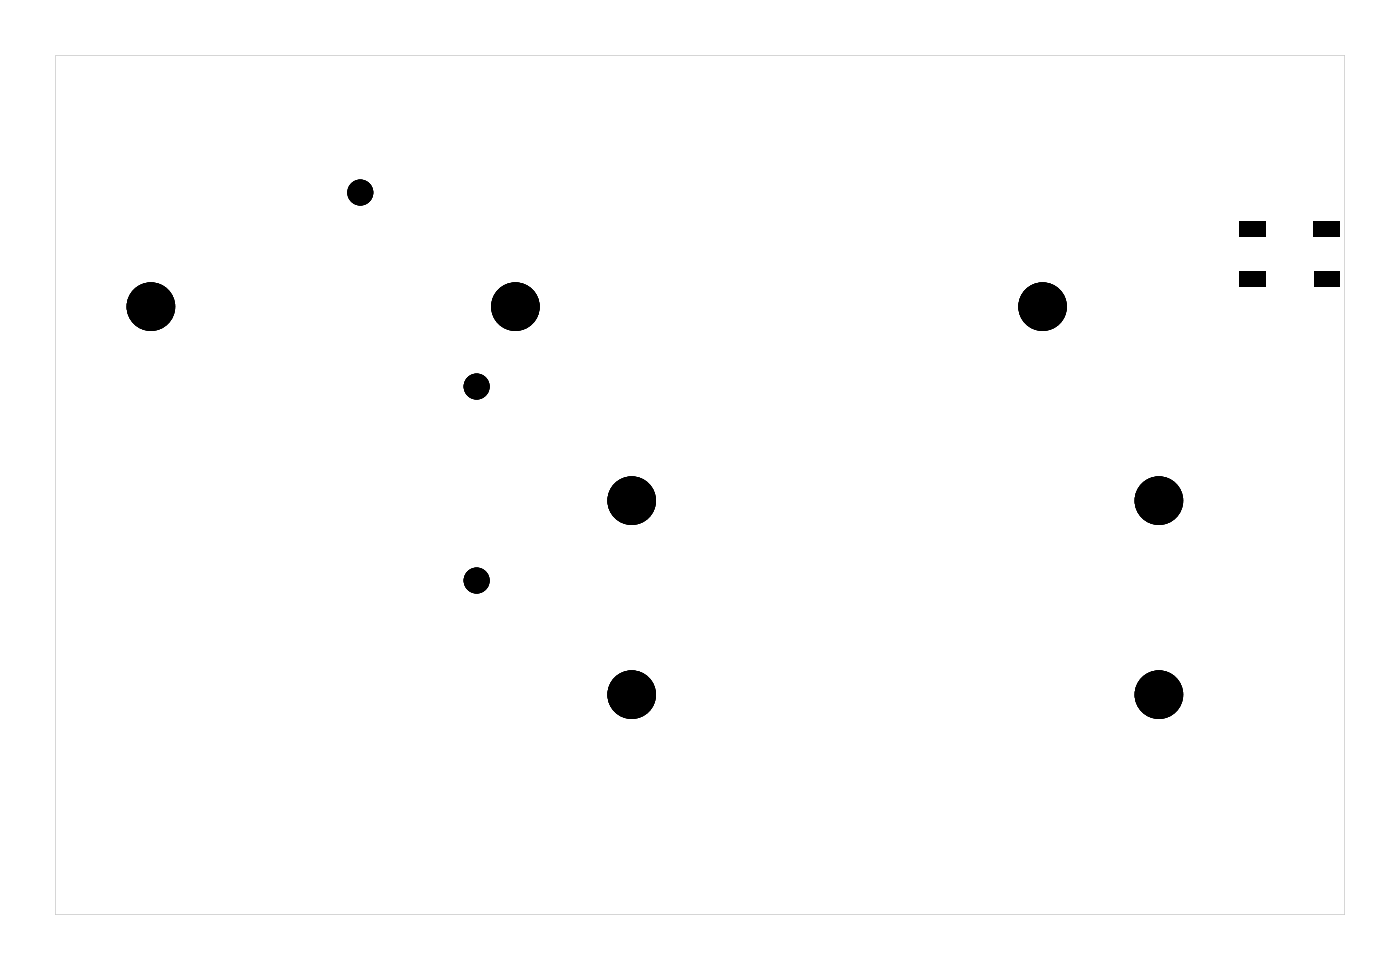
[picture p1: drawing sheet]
<svg xmlns="http://www.w3.org/2000/svg" width="92mm" height="63mm" viewBox="0 0 92 63" stroke-linecap="round" stroke-linejoin="round" font-family="sans-serif">
<g fill="#000">
<path d="M81.2 17.8h1.7v1h-1.7zM81.2 14.5h1.7v1h-1.7zM86.1 14.5h1.7v1h-1.7zM86.1 17.8h1.7v1h-1.7z"/>
<path d="M3.6 3.6v56.3h84.5v-56.3zM3.6 3.6h84.5v56.3h-84.5z"/>
</g>
<g fill="#000">
<circle cx="23.6" cy="12.6" r=".85"/>
<circle cx="9.9" cy="20.1" r="1.59"/>
<circle cx="31.2" cy="38" r=".85"/>
<circle cx="31.2" cy="25.3" r=".85"/>
<circle cx="33.8" cy="20.1" r="1.59"/>
<circle cx="41.4" cy="32.8" r="1.59"/>
<circle cx="68.3" cy="20.1" r="1.59"/>
<circle cx="75.9" cy="32.8" r="1.59"/>
<circle cx="41.4" cy="45.5" r="1.59"/>
<circle cx="75.9" cy="45.5" r="1.59"/>
</g>
</svg>
